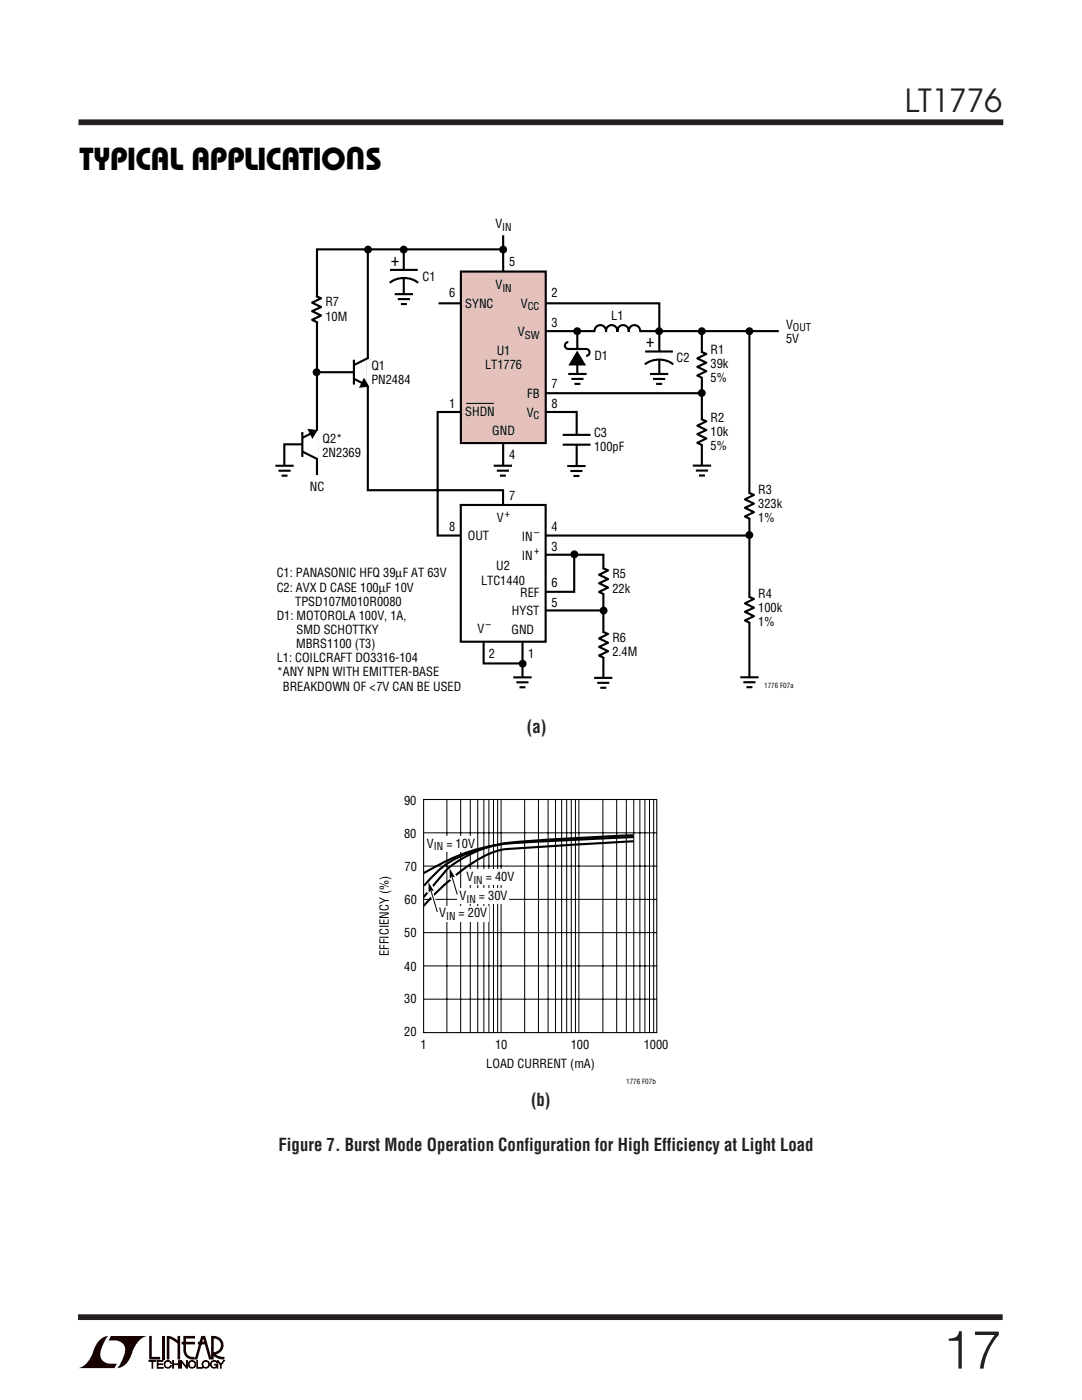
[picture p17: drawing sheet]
<svg xmlns="http://www.w3.org/2000/svg" width="216mm" height="279mm" viewBox="0 0 216 279" stroke-linecap="round" stroke-linejoin="round" font-family="sans-serif">
<defs><g id="words">
<text font-size="10.6" fill="#231f20" x="188" y="273.1">17</text>
<g font-size="6.4">
<text x="72.8" y="29.4" transform="rotate(-180 72.8 29.4)">U</text>
<text x="15.9" y="33.9">TYPICAL APPLICATIONS</text>
</g>
<text font-size="6.3" fill="#231f20" x="180.6" y="22.4">LT1776</text>
<g font-size="3.5">
<text x="78" y="53">+</text>
<text x="128.9" y="69.3">+</text>
</g>
<g font-size="3.5" fill="#231f20">
<text x="105.1" y="146.2">(a)</text>
<text x="106" y="220.7">(b)</text>
<text x="55.6" y="229.8">Figure 7. Burst Mode Operation Configuration for High Efficiency at Light Load</text>
</g>
<g font-size="2.5">
<text x="98.8" y="45.6">V</text>
<text x="101.6" y="53.1">5</text>
<text x="84.3" y="56">C1</text>
<text x="89.6" y="59.3">6</text>
<text x="98.9" y="57.7">V</text>
<text x="110.1" y="59.3">2</text>
<text x="64.9" y="61.1">R7</text>
<text x="64.9" y="64">10M</text>
<text x="92.8" y="61.4">SYNC</text>
<text x="103.9" y="61.4">V</text>
<text x="110.1" y="65.3">3</text>
<text x="122" y="63.9">L1</text>
<text x="156.8" y="65.6">V</text>
<text x="99.1" y="70.8">U1</text>
<text x="103.3" y="67.1">V</text>
<text x="118.6" y="71.9">D1</text>
<text x="141.8" y="70.6">R1</text>
<text x="156.8" y="68.4">5V</text>
<text x="74.1" y="73.8">Q1</text>
<text x="74.1" y="76.6">PN2484</text>
<text x="96.8" y="73.6">LT1776</text>
<text x="110.1" y="77.5">7</text>
<text x="135" y="72.3">C2</text>
<text x="141.8" y="73.4">39k</text>
<text x="141.8" y="76.2">5%</text>
<text x="89.6" y="81.4">1</text>
<text x="92.8" y="83.1">SHDN</text>
<text x="105.1" y="83.1">V</text>
<text x="105.2" y="79.4">FB</text>
<text x="110.1" y="81.4">8</text>
<text x="64.3" y="88.5">Q2*</text>
<text x="98.2" y="86.8">GND</text>
<text x="118.5" y="87.1">C3</text>
<text x="118.5" y="90">100pF</text>
<text x="141.8" y="84.2">R2</text>
<text x="141.8" y="87">10k</text>
<text x="141.8" y="89.8">5%</text>
<text x="64.3" y="91.3">2N2369</text>
<text x="101.6" y="91.7">4</text>
<text x="61.8" y="97.9">NC</text>
<text x="101.6" y="99.8">7</text>
<text x="151.3" y="98.6">R3</text>
<text x="151.3" y="101.4">323k</text>
<text x="89.6" y="105.9">8</text>
<text x="93.4" y="107.8">OUT</text>
<text x="99.1" y="104.3">V</text>
<text x="104.1" y="108">IN</text>
<text x="110.1" y="105.9">4</text>
<text x="151.3" y="104.3">1%</text>
<text x="99" y="113.8">U2</text>
<text x="104.1" y="111.7">IN</text>
<text x="110.1" y="109.9">3</text>
<text x="55.2" y="115.2">C1: PANASONIC HFQ 39µF AT 63V</text>
<text x="55.2" y="118.1">C2: AVX D CASE 100µF 10V</text>
<text x="96" y="116.7">LTC1440</text>
<text x="103.8" y="119.1">REF</text>
<text x="110.1" y="117.2">6</text>
<text x="122.2" y="115.4">R5</text>
<text x="122.2" y="118.3">22k</text>
<text x="151.3" y="119.4">R4</text>
<text x="55.2" y="123.7">D1: MOTOROLA 100V, 1A,</text>
<text x="58.9" y="120.9">TPSD107M010R0080</text>
<text x="102.2" y="122.8">HYST</text>
<text x="110.1" y="121">5</text>
<text x="151.3" y="122.2">100k</text>
<text x="151.3" y="125">1%</text>
<text x="59.1" y="129.3">MBRS1100 (T3)</text>
<text x="59.2" y="126.5">SMD SCHOTTKY</text>
<text x="95.3" y="126.3">V</text>
<text x="97.6" y="131.3">2</text>
<text x="102.1" y="126.5">GND</text>
<text x="105.4" y="131.3">1</text>
<text x="122.2" y="128.1">R6</text>
<text x="122.2" y="131">2.4M</text>
<text x="55.2" y="132.2">L1: COILCRAFT DO3316-104</text>
<text x="55.2" y="135">*ANY NPN WITH EMITTER-BASE</text>
<text x="56.4" y="137.8">BREAKDOWN OF &lt;7V CAN BE USED</text>
<text x="80.6" y="160.6">90</text>
<text x="80.6" y="167.2">80</text>
<text x="80.7" y="173.7">70</text>
<text x="85.2" y="169.2">V</text>
<text x="89.1" y="169.2">= 10V</text>
<text x="91.7" y="179.6">V</text>
<text x="93.1" y="175.8">V</text>
<text x="95.6" y="179.6">= 30V</text>
<text x="96.9" y="175.8">= 40V</text>
<text x="80.7" y="180.4">60</text>
<text x="87.6" y="183">V</text>
<text x="91.5" y="183">= 20V</text>
<text x="77.6" y="190.7" transform="rotate(-90 77.6 190.7)">EFFICIENCY (%)</text>
<text x="80.7" y="187">50</text>
<text x="80.7" y="193.7">40</text>
<text x="80.7" y="200.2">30</text>
<text x="80.7" y="206.8">20</text>
<text x="83.9" y="209.4">1</text>
<text x="98.8" y="209.4">10</text>
<text x="113.9" y="209.4">100</text>
<text x="128.4" y="209.4">1000</text>
<text x="97" y="213.1">LOAD CURRENT (mA)</text>
</g>
<g font-size="2.1">
<text x="100.2" y="46.1">IN</text>
<text x="100.2" y="58.2">IN</text>
<text x="105.3" y="61.9">CC</text>
<text x="104.7" y="67.6">SW</text>
<text x="158.2" y="66.1">OUT</text>
<text x="106.5" y="83.7">C</text>
<text x="100.8" y="103.2">+</text>
<text x="106.6" y="106.9">–</text>
<text x="106.6" y="110.6">+</text>
<text x="96.9" y="125.3">–</text>
<text x="86.6" y="169.7">IN</text>
<text x="94.4" y="176.4">IN</text>
<text x="89" y="183.5">IN</text>
<text x="93.1" y="180.1">IN</text>
</g>
<g font-size="1.4">
<text x="152.5" y="137.4">1776 F07a</text>
<text x="125" y="216.3">1776 F07b</text>
</g>
</g></defs>
<path d="M15.7 24.4h184.5M15.6 262.9h184.5" fill="none" stroke="#231f20" stroke-width="1.1" stroke-linecap="butt"/>
<g fill="#170000">
<path d="M29.8 266.6h.5v4.2h1.7v.5h-2.2z"/>
<path d="M19.6 267.7a2.67 2.67 0 0 1 2-1.1 5.3 5.3 0 0 0-1.5 4.3 2.68 2.68 0 0 0 3.2 1.3l-.4 .8h-7.3a5.1 5.1 0 0 0 3.2-3.9z"/>
<path d="M22.1 266.6h7.3a5.1 5.1 0 0 0-3.2 4 3.4 3.4 0 0 1-2.9 2.4 5.3 5.3 0 0 0 1.6-4.2 2.68 2.68 0 0 0-3.2-1.3z"/>
<path d="M32.3 266.6h.6v4.7h-.6z"/>
<path d="M33.3 266.6l1.1 .2 1 .7v-.9h.5v4.7h-.5v-3.2l-.9-.6-.7-.3v4.1h-.5z"/>
</g>
<g fill="#170000" stroke="#170000" stroke-width=".2">
<path d="M29.7 271.5h1.4v.2h-.6v1.4h-.2v-1.4h-.6z"/>
<path d="M31.4 271.5h1.1v.2h-1v.5h1v.1h-1v.6h1.1v.2h-1.2z"/>
<path d="M34.5 271.5h.1v.7h1.1v-.7h.1v1.6h-.1v-.8h-1.1v.8h-.1z"/>
<path d="M36.1 271.5h.1l1 1.3v-1.3h.2v1.6h-.2l-1-1.4v1.4h-.1z"/>
<path d="M39.3 271.5h.1v1.4h1v.2h-1.1z"/>
<path d="M43.4 271.5h.1l.6 .8 .5-.8h.2l-.7 .9v.7h-.1v-.7z"/>
</g>
<path d="M36.6 266.6h2.3v.5h-1.8v.7h1.8v.5h-1.8v1.2a1.37 1.37 0 0 0 1.7 1.3v.5l1.4-4.7h.7l1.2 4.3v-4.3a1.91 1.91 0 0 1 2.4 1.4 1.91 1.91 0 0 1-1.5 2.3l.8 .4 1 .1v.5h-.4a3.5 3.5 0 0 1-1.9-.8v-.6a1.39 1.39 0 0 0 1.6-1.3 1.39 1.39 0 0 0-1.5-1.5v4.2h-.9l-.8-3h-1.4v-.5h1.2l-.2-.7-1.1 4.2a2.13 2.13 0 0 1-2.7-1.3l-.1-1.7h-.4v-.5h.4z" fill="#170000"/>
<g fill="#170000" stroke="#170000" stroke-width=".2">
<path d="M37.8 271.8a.75 .75 0 0 1 1.2 .1 .75 .75 0 0 1-.5 1.1 .75 .75 0 0 1-.9-.7h.1a.61 .61 0 0 0 .9 .5 .61 .61 0 0 0 .2-1 .61 .61 0 0 0-1 .2l-.1 .3h-.1z"/>
<path d="M40.5 271.8a.75 .75 0 0 1 1.2 .1 .75 .75 0 0 1-.4 1.1 .75 .75 0 0 1-1-.7h.2a.61 .61 0 0 0 .8 .5 .61 .61 0 0 0 .2-1 .61 .61 0 0 0-1 .2v.3h-.2z"/>
<path d="M42.2 271.8a.75 .75 0 0 1 1.2 .2h-.1a.61 .61 0 0 0-1-.2 .61 .61 0 0 0 .1 1 .61 .61 0 0 0 .9-.4h-.5v-.1h.7v.7h-.2v-.3a.76 .76 0 0 1-1.1 .2 .76 .76 0 0 1 0-1.1z"/>
<path d="M33 271.8a.74 .74 0 0 1 1.2 .3h-.1a.61 .61 0 0 0-.9-.3 .61 .61 0 0 0-.1 1 .61 .61 0 0 0 1-.3h.1a.75 .75 0 0 1-1.1 .4 .75 .75 0 0 1-.1-1.1z"/>
</g>
<g fill="none" stroke="#000" stroke-width=".42">
<path d="M73.4 49.9v47.9h27v7.4M80.6 49.8v10.4M100.4 49.8h-37.1v45M100.4 46.9v46.9M87.5 60.5h44.1v15.9M107.9 66.1h47.5M108.3 78.5h31.7M140 66.1v27.8M60.8 88.7h-4.1v4.2M115.1 94.4v-12.2h-27.8v24.7h62.1M108.3 110.7h12.1v25.9M114.6 110.9v7.2h-6.3"/>
<path d="M96.5 126.8v5.6h7.7M104.3 127.2v9.2M108.3 121.8h11.9"/>
</g>
<path d="M91.9 100.8h17v27.3h-17z" fill="#fff" stroke="#000" stroke-width=".42"/>
<g fill="none" stroke="#fff" stroke-width=".71" stroke-linecap="butt">
<path d="M63.2 59.3v4.8M80.6 53.9v1.6M70.6 74.3h1.6M73.5 71.6v5.4M115.2 69.7v2.2M118.7 66.1h9M131.5 70.2v1.6M140 70.4v4.8M60.3 88.7h1.7M63.2 86v5.4M115.1 86.8v1.9M140 83.8v4.9"/>
<path d="M149.5 98.5v4.9M120.4 113.6v4.8M149.5 119.3v4.8M120.4 126.3v4.8"/>
</g>
<g fill="none" stroke="#000" stroke-width=".42">
<path d="M63.1 59.1l1 .4-1.8 .9 1.8 .9-1.8 .8 1.8 .9-1.8 .8 1 .5M77.8 56.4a4.7 4.7 0 0 1 5.6 0M77.8 53.9h5.6M78.8 58.7h3.6M79.4 59.7h2.4M63.3 74.3h8M70.6 71.8v5M70.6 75.6l2.5 1.2M73.5 71.4l-2.9 1.5M80 60.7h1.2M113.4 74.6h3.6M113.4 68.3a.69 .69 0 0 0-.7 .7 .69 .69 0 0 0 .7 .6h3.6a.69 .69 0 0 1 .6 .7 .69 .69 0 0 1-.6 .7"/>
<path d="M114 75.6h2.4M114.6 76.6h1.2M115.2 66.1v10.1M118.6 66.2a1.16 1.16 0 0 1 1.2-1.3 1.16 1.16 0 0 1 1.1 1.3 1.15 1.15 0 0 1 1.1-1.3 1.15 1.15 0 0 1 1.2 1.3 1.15 1.15 0 0 1 1.1-1.3 1.15 1.15 0 0 1 1.2 1.3 1.16 1.16 0 0 1 1.1-1.3 1.16 1.16 0 0 1 1.1 1.3M128.7 72.7a4.7 4.7 0 0 1 5.6 0M128.7 70.2h5.6M129.7 74.6h3.6M130.3 75.6h2.4M130.9 76.6h1.2M139.9 70.2l1 .4-1.8 .9 1.8 .9-1.8 .8 1.8 .9-1.8 .8 1 .5M149.5 66v70.4M55 93h3.6"/>
<path d="M55.6 93.9h2.4M56.2 94.9h1.2M60.3 86.2v5M60.3 90.1l3 1.5M62.8 86.1l-2.5 1.3M98.5 92.9h3.7M99.1 93.9h2.5M99.7 94.9h1.2M112.3 86.8h5.5M112.3 88.7h5.5M113.2 93h3.6M113.8 94h2.4"/>
<path d="M114.4 95h1.2M138.2 92.9h3.7M138.9 93.9h2.4M139.5 94.9h1.2M139.9 83.6l1 .5-1.8 .9 1.8 .8-1.8 .8 1.8 .9-1.8 .9 1 .5M149.4 98.3l1 .5-1.8 .9 1.8 .8-1.8 .8 1.8 .9-1.8 .9 1 .5M120.3 113.4l1 .4-1.8 .9 1.8 .9-1.8 .8 1.8 .9-1.8 .8 1 .5M149.4 119.1l1 .4-1.8 .9 1.8 .9-1.8 .8 1.8 .9-1.8 .8 1 .5M102.4 135.2h3.7M103 136.2h2.5M103.7 137.2h1.1M118.6 135.3h3.6"/>
<path d="M119.2 136.3h2.4M119.8 137.3h1.2M120.3 126.1l1 .4-1.8 .9 1.8 .9-1.8 .8 1.8 .9-1.8 .8 1 .5M147.7 135.2h3.7M148.3 136.2h2.5M148.9 137.1h1.2"/>
</g>
<g fill="#000">
<path d="M115.2 70l1.8 2.9h-3.6z"/>
<circle cx="73.4" cy="49.8" r=".79"/>
<circle cx="80.6" cy="49.8" r=".79"/>
<circle cx="100.4" cy="49.8" r=".79"/>
<circle cx="63.2" cy="74.3" r=".79"/>
<circle cx="115.2" cy="66.1" r=".79"/>
<circle cx="131.5" cy="66.1" r=".79"/>
<circle cx="140" cy="78.4" r=".79"/>
<circle cx="140" cy="66.1" r=".79"/>
<circle cx="149.5" cy="66.1" r=".79"/>
<circle cx="114.6" cy="110.6" r=".79"/>
<circle cx="149.5" cy="106.8" r=".79"/>
<circle cx="104.3" cy="132.5" r=".79"/>
<circle cx="120.4" cy="121.9" r=".79"/>
</g>
<path d="M80.6 58.7v2.2M115.2 74.7v2.2M131.5 74.7v2.2M56.8 93v2.2M100.3 93v2.2M115 93v2.2M140.1 92.9v2.3M104.3 135.2v2.2M120.4 135.3v2.2M149.5 135.2v2.2" fill="none" stroke="#fff" stroke-width=".97" stroke-linecap="butt"/>
<path d="M72.6 75.9l.7 1.1-1.3 .1zM61.8 85.9l1.2 .1-.6 1.1z" fill="#000" stroke="#000" stroke-width=".49"/>
<path d="M92 54.2h16.9v34.2h-16.9z" fill="#e5c1bc"/>
<path d="M92 54.2h16.9v34.2h-16.9z" fill="none" stroke="#000" stroke-width=".42"/>
<g fill="none" stroke="#000" stroke-width=".2">
<path d="M93 80.5h5.6M89.2 159.5v46.6M91.9 159.5v46.6M93.8 159.5v46.6M95.3 159.5v46.6M96.5 159.5v46.6M97.6 159.5v46.6M98.5 159.5v46.6M99.3 159.5v46.6M100 159.5v46.6M104.7 159.5v46.6M107.4 159.5v46.6"/>
<path d="M109.4 159.5v46.6M110.8 159.5v46.6M112.1 159.5v46.6M113.1 159.5v46.6M114 159.5v46.6M114.8 159.5v46.6M115.5 159.5v46.6M120.3 159.5v46.6M123.1 159.5v46.6M125 159.5v46.6M126.5 159.5v46.6M127.7 159.5v46.6"/>
<path d="M128.7 159.5v46.6M129.6 159.5v46.6M130.4 159.5v46.6M84.6 166.2h46.5M84.6 172.8h46.5M84.6 179.5h46.5M84.6 186.1h46.5M84.6 192.8h46.5M84.6 199.4h46.5"/>
</g>
<path d="M84.5 159.6h46.5v46.5h-46.5z" fill="none" stroke="#000" stroke-width=".21"/>
<g fill="#fff">
<path d="M86.5 167h7.5v3.1h-7.5z"/>
<path d="M91.3 177.4h10.3v3h-10.3z"/>
<path d="M87.3 180.8h10.3v3.1h-10.3z"/>
<path d="M92.7 173.6h10.3v3h-10.3z"/>
</g>
<path d="M99.3 168.6a22.2 22.2 0 0 0-10.4 5.2l-4.4 5.2M126.4 166.7a441.6 441.6 0 0 0-26.4 1.7l-2.2 .6a22.2 22.2 0 0 0-10.1 4.6l-3.1 3.2M126.4 167.9l-22.5 1.3a15.1 15.1 0 0 0-9.4 2.9 49.6 49.6 0 0 0-10 8.7M126.4 167.1l-14.8 .6a106.9 106.9 0 0 0-14.6 1.3 43.3 43.3 0 0 0-12.5 5.3" fill="none" stroke="#000" stroke-width=".42"/>
<path d="M86 177.7l1.3 4.3M90.2 174.9l.7 2.5" fill="none" stroke="#fff" stroke-width=".71" stroke-linecap="butt"/>
<g fill="#fff" stroke="#fff" stroke-width=".71" stroke-linecap="butt">
<path d="M89.7 173.3l1.1 1.8-.6-.2-.5 .5z"/>
<path d="M85.5 176.1l1.1 1.7-.6-.1-.5 .4z"/>
</g>
<path d="M85.5 176.1l1.1 1.7-.6-.1-.5 .4zM89.7 173.3l1.1 1.8-.6-.2-.5 .5z" fill="#000"/>
<path d="M86 177.7l1.3 4.3M90.2 174.9l1 3.6" fill="none" stroke="#000" stroke-width=".2"/>
<use href="#words"/>
</svg>
